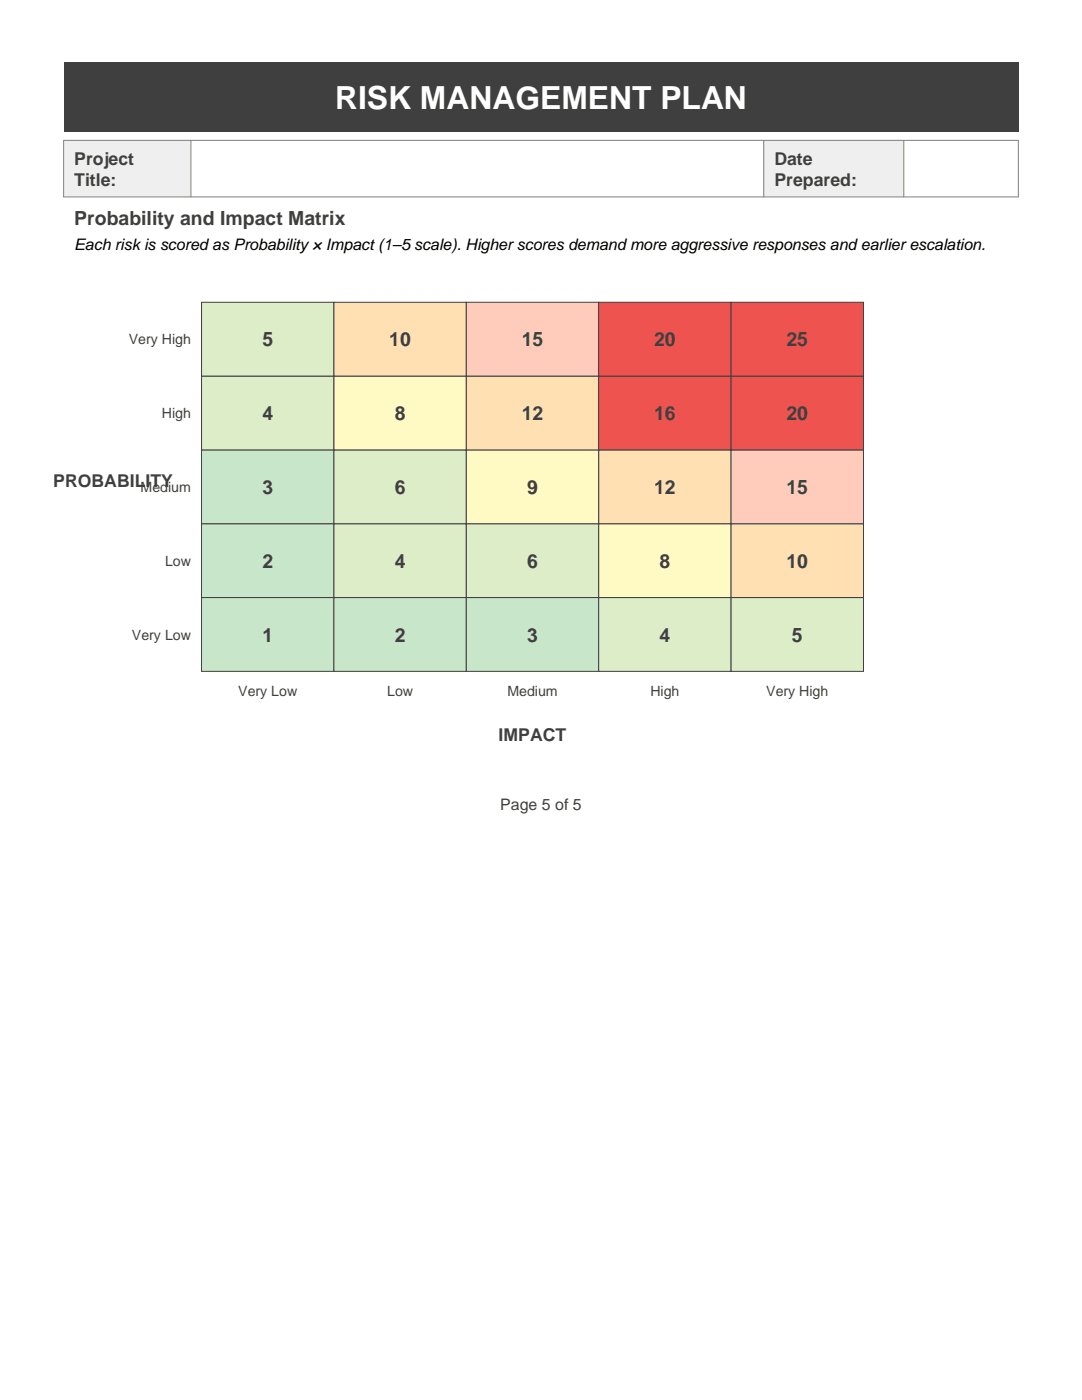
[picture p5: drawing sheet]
<svg xmlns="http://www.w3.org/2000/svg" width="216mm" height="279mm" viewBox="0 0 216 279" stroke-linecap="round" stroke-linejoin="round" font-family="sans-serif">
<defs><g id="words">
<text font-size="6.3" fill="#fff" x="66.9" y="21.7">RISK MANAGEMENT PLAN</text>
<g font-size="3.9" fill="#3f3f3f">
<text x="14.8" y="44.9">Probability and Impact Matrix</text>
<text x="52.3" y="69.1">5</text>
<text x="77.7" y="69.1">10</text>
<text x="104.1" y="69.1">15</text>
<text x="130.5" y="69.1">20</text>
<text x="156.9" y="69.1">25</text>
<text x="52.3" y="83.8">4</text>
<text x="78.8" y="83.8">8</text>
<text x="104.1" y="83.8">12</text>
<text x="130.5" y="83.8">16</text>
<text x="156.9" y="83.8">20</text>
<text x="52.3" y="98.6">3</text>
<text x="78.8" y="98.6">6</text>
<text x="105.2" y="98.6">9</text>
<text x="130.5" y="98.6">12</text>
<text x="156.9" y="98.6">15</text>
<text x="52.3" y="113.3">2</text>
<text x="78.8" y="113.3">4</text>
<text x="105.2" y="113.3">6</text>
<text x="131.6" y="113.3">8</text>
<text x="156.9" y="113.3">10</text>
<text x="52.3" y="128">1</text>
<text x="78.8" y="128">2</text>
<text x="105.2" y="128">3</text>
<text x="131.6" y="128">4</text>
<text x="158" y="128">5</text>
</g>
<g font-size="3.5" fill="#3f3f3f">
<text x="14.8" y="32.9">Project</text>
<text x="154.5" y="32.9">Date</text>
<text x="14.8" y="37.2">Title:</text>
<text x="154.5" y="37.2">Prepared:</text>
<text x="10.6" y="97.2">PROBABILITY</text>
<text x="99.5" y="148">IMPACT</text>
</g>
<text font-size="3.2" x="14.8" y="49.9">Each risk is scored as Probability × Impact (1–5 scale). Higher scores demand more aggressive responses and earlier escalation.</text>
<text font-size="3.2" fill="#3f3f3f" x="99.8" y="161.7">Page 5 of 5</text>
<g font-size="2.8" fill="#3f3f3f">
<text x="25.7" y="68.7">Very High</text>
<text x="32.3" y="83.5">High</text>
<text x="28.1" y="98.2">Medium</text>
<text x="32.9" y="112.9">Low</text>
<text x="26.3" y="127.7">Very Low</text>
<text x="47.5" y="138.9">Very Low</text>
<text x="77.3" y="138.9">Low</text>
<text x="101.2" y="138.9">Medium</text>
<text x="129.8" y="138.9">High</text>
<text x="152.9" y="138.9">Very High</text>
</g>
</g></defs>
<path d="M12.7 12.3h190.5v13.9h-190.5z" fill-rule="evenodd" fill="#3f3f3f"/>
<g fill="#efefef">
<path d="M12.7 28h25.4v11.3h-25.4z" fill-rule="evenodd"/>
<path d="M152.4 28h27.9v11.3h-27.9z" fill-rule="evenodd"/>
</g>
<path d="M12.7 28h190.5v11.3h-190.5zM38.1 28v11.3M152.4 28v11.3M180.3 28v11.3" fill="none" stroke="#7f7f7f" stroke-width=".2"/>
<g fill="#c8e6c9" stroke="#3f3f3f" stroke-width=".2">
<path d="M40.2 119.3h26.4v14.7h-26.4z" fill-rule="evenodd"/>
<path d="M66.6 119.3h26.4v14.7h-26.4z" fill-rule="evenodd"/>
<path d="M93 119.3h26.5v14.7h-26.5z" fill-rule="evenodd"/>
</g>
<g fill="#dcedc8" stroke="#3f3f3f" stroke-width=".2">
<path d="M119.5 119.3h26.4v14.7h-26.4z" fill-rule="evenodd"/>
<path d="M145.9 119.3h26.4v14.7h-26.4z" fill-rule="evenodd"/>
</g>
<path d="M40.2 104.5h26.4v14.8h-26.4z" fill-rule="evenodd" fill="#c8e6c9" stroke="#3f3f3f" stroke-width=".2"/>
<g fill="#dcedc8" stroke="#3f3f3f" stroke-width=".2">
<path d="M66.6 104.5h26.4v14.8h-26.4z" fill-rule="evenodd"/>
<path d="M93 104.5h26.5v14.8h-26.5z" fill-rule="evenodd"/>
</g>
<path d="M119.5 104.5h26.4v14.8h-26.4z" fill-rule="evenodd" fill="#fff9c4" stroke="#3f3f3f" stroke-width=".2"/>
<path d="M145.9 104.5h26.4v14.8h-26.4z" fill-rule="evenodd" fill="#ffe0b2" stroke="#3f3f3f" stroke-width=".2"/>
<path d="M40.2 89.8h26.4v14.7h-26.4z" fill-rule="evenodd" fill="#c8e6c9" stroke="#3f3f3f" stroke-width=".2"/>
<path d="M66.6 89.8h26.4v14.7h-26.4z" fill-rule="evenodd" fill="#dcedc8" stroke="#3f3f3f" stroke-width=".2"/>
<path d="M93 89.8h26.5v14.7h-26.5z" fill-rule="evenodd" fill="#fff9c4" stroke="#3f3f3f" stroke-width=".2"/>
<path d="M119.5 89.8h26.4v14.7h-26.4z" fill-rule="evenodd" fill="#ffe0b2" stroke="#3f3f3f" stroke-width=".2"/>
<path d="M145.9 89.8h26.4v14.7h-26.4z" fill-rule="evenodd" fill="#ffccbc" stroke="#3f3f3f" stroke-width=".2"/>
<path d="M40.2 75.1h26.4v14.7h-26.4z" fill-rule="evenodd" fill="#dcedc8" stroke="#3f3f3f" stroke-width=".2"/>
<path d="M66.6 75.1h26.4v14.7h-26.4z" fill-rule="evenodd" fill="#fff9c4" stroke="#3f3f3f" stroke-width=".2"/>
<path d="M93 75.1h26.5v14.7h-26.5z" fill-rule="evenodd" fill="#ffe0b2" stroke="#3f3f3f" stroke-width=".2"/>
<g fill="#ef5350" stroke="#3f3f3f" stroke-width=".2">
<path d="M119.5 75.1h26.4v14.7h-26.4z" fill-rule="evenodd"/>
<path d="M145.9 75.1h26.4v14.7h-26.4z" fill-rule="evenodd"/>
</g>
<path d="M40.2 60.3h26.4v14.8h-26.4z" fill-rule="evenodd" fill="#dcedc8" stroke="#3f3f3f" stroke-width=".2"/>
<path d="M66.6 60.3h26.4v14.8h-26.4z" fill-rule="evenodd" fill="#ffe0b2" stroke="#3f3f3f" stroke-width=".2"/>
<path d="M93 60.3h26.5v14.8h-26.5z" fill-rule="evenodd" fill="#ffccbc" stroke="#3f3f3f" stroke-width=".2"/>
<g fill="#ef5350" stroke="#3f3f3f" stroke-width=".2">
<path d="M119.5 60.3h26.4v14.8h-26.4z" fill-rule="evenodd"/>
<path d="M145.9 60.3h26.4v14.8h-26.4z" fill-rule="evenodd"/>
</g>
<use href="#words"/>
</svg>
